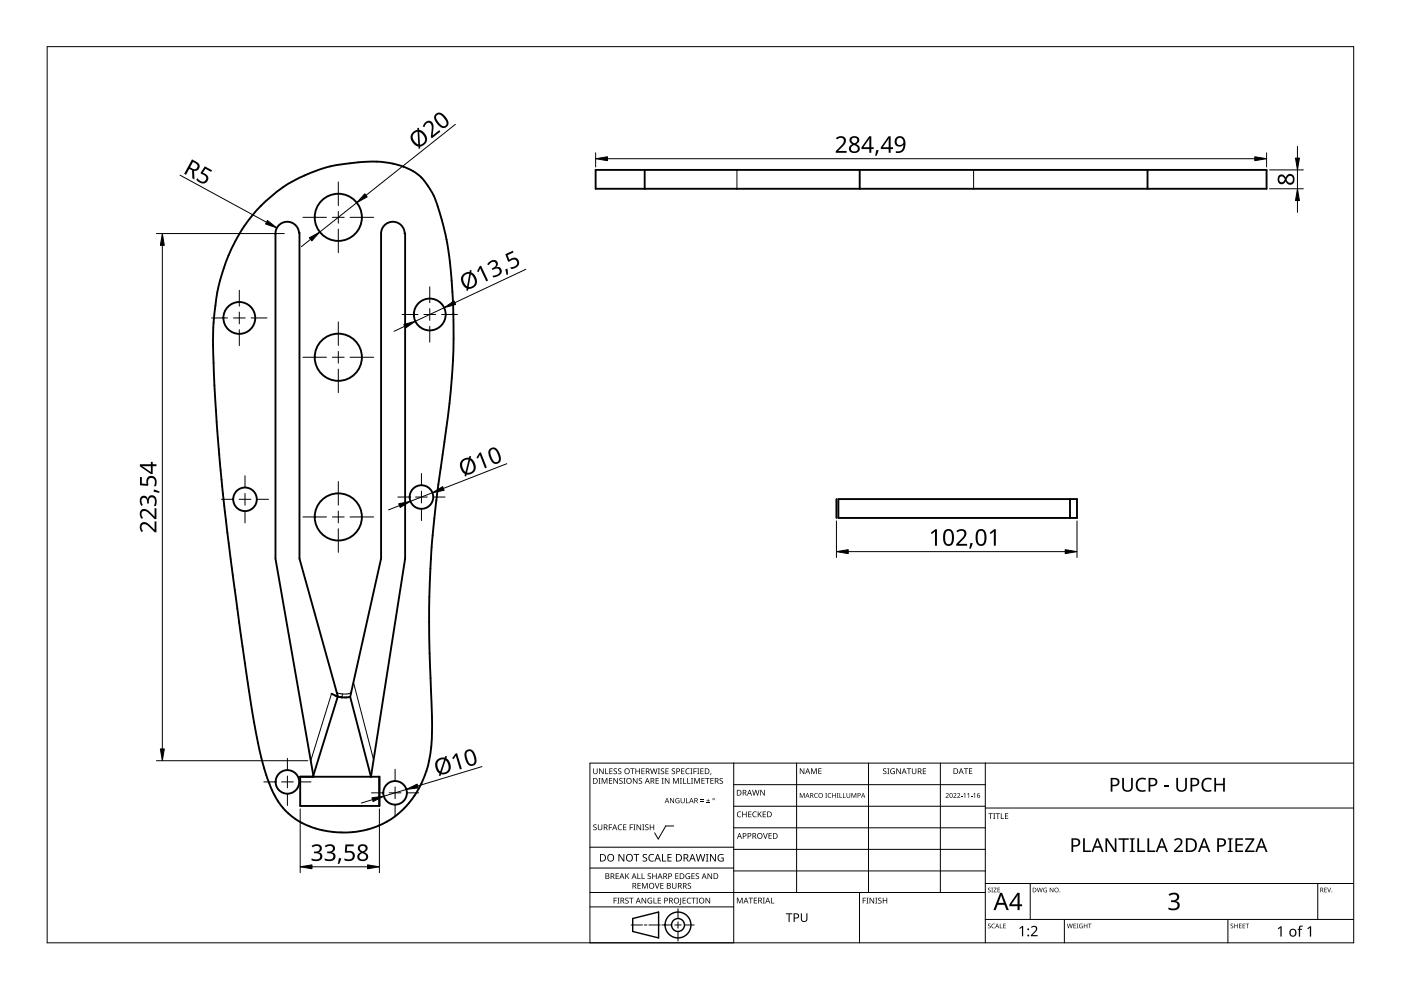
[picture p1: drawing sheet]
<svg xmlns="http://www.w3.org/2000/svg" width="297mm" height="210mm" viewBox="0 0 297 210" stroke-linecap="round" stroke-linejoin="round" font-family="sans-serif">
<g fill="none" stroke="#000" stroke-width=".4">
<path d="M126.3 36h142.2v4h-142.2zM136.7 36v4M182.3 36v4M243.3 36v4M81.3 48a2.58 2.58 0 0 1 2.9-.8 2.58 2.58 0 0 1 1.7 2.3v68.9l-7.3 46.3-4.4-17 6.6-29.3v-68.9l.1-.6zM94.7 50.8l.7 4.8 .6 7.3 .1 11.7-.8 11-2.6 19.3-1.2 11.6-.4 8.6-.1 6 .1 7.4 .4 11.1a38.2 38.2 0 0 1-1.2 14.3 18 18 0 0 1-21.1 12.3 14.9 14.9 0 0 1-12.5-11.1l-1.5-5.5-1.6-7.8-2.5-17.1-2.1-15.7-2.4-20.8-.7-8.8-.6-11.8a55.4 55.4 0 0 1 2.1-20.7 31.6 31.6 0 0 1 29.2-22.5 16.9 16.9 0 0 1 12.4 2.9 17.2 17.2 0 0 1 4.5 8.8l1.2 4.7M177.3 105.8v4M177.8 105.8h50.5v4h-50.5zM226.9 105.8v4M70.3 147.1l1.3 .6M71.6 147.7l-5.2 16.7M71.6 147.7h.1"/>
<path d="M71.6 147.7l-8.1-29.3v-69a2.55 2.55 0 0 0-2.7-2.4 2.55 2.55 0 0 0-2.4 2.7v68.7l8 46M71.6 147.7l.9 .2M72.5 147.9h.1M74.2 147.7l-1.7 .2M63.6 164.7h16.8v6.2h-16.8zM66.4 164.4v.3M80.4 164.7v6.2"/>
<circle cx="71.7" cy="46.1" r="5"/>
<circle cx="50.7" cy="67.4" r="3.4"/>
<circle cx="71.7" cy="75.7" r="5"/>
<circle cx="91.1" cy="66.7" r="3.4"/>
<circle cx="51.9" cy="105.9" r="2.5"/>
<circle cx="71.7" cy="109.6" r="5"/>
<circle cx="89.4" cy="105.4" r="2.5"/>
<circle cx="60.9" cy="165.8" r="2.5"/>
<circle cx="83.8" cy="168.1" r="2.5"/>
</g>
<g fill="none" stroke="#000" stroke-width=".21">
<path d="M71.7 38.6v5M64.2 46.1h5M70.5 46.1h2.5M71.7 44.8v2.5M71.7 48.6v5M74.2 46.1h5M44.9 67.4h3.3M49.5 67.4h2.5M50.7 61.5v3.4M50.7 66.2v2.5M50.7 69.9v3.4M53.2 67.4h3.4"/>
<path d="M64.2 75.7h5M70.5 75.7h2.5M71.7 68.2v5M71.7 74.5v2.5M71.7 78.2v5M74.2 75.7h5M85.2 66.7h3.4M89.9 66.7h2.5M91.1 60.8v3.4M91.1 65.4v2.5M91.1 69.2v3.4M93.6 66.7h3.4"/>
<path d="M46.9 105.9h2.5M50.7 105.9h2.5M51.9 100.9v2.5M51.9 104.6v2.5M51.9 108.4v2.5M54.4 105.9h2.5M64.2 109.6h5M70.5 109.6h2.5M71.7 102.1v5M71.7 108.4v2.5M71.7 112.1v5M74.2 109.6h5"/>
<path d="M84.4 105.4h2.5M88.1 105.4h2.5M89.4 100.4v2.5M89.4 104.1v2.5M89.4 107.9v2.5M91.9 105.4h2.5M55.9 165.8h2.5M59.7 165.8h2.5M60.9 160.8v2.5M60.9 164.5v2.5M60.9 168.3v2.5M63.4 165.8h2.5"/>
<path d="M78.8 168.1h2.5M82.5 168.1h2.5M83.8 163.1v2.5M83.8 166.8v2.5M83.8 170.6v2.5M86.3 168.1h2.5"/>
</g>
<path d="M156.2 36v4M206.4 36v4M70.3 147.1l-4.4 14.2M71.4 146.9l1.2 .2M72.6 147.1l-.1 .8M74.4 146.9l-.7 .2h-1.1M74.9 144.7l4.3 16.4" fill="none" stroke="#000" stroke-width=".21"/>
<path d="M10 9.9h277v190h-277z" fill="none" stroke="#000" stroke-width=".21"/>
<g fill="none" stroke="#000" stroke-width=".21">
<path d="M125.1 179.6h30.5M142.8 175.1h-1.6l-1.6 2.8-.8-1.3M155.6 161.8v38.1h-30.5v-38.1h161.9M155.6 166.4h53.3M155.6 170.9h53.3M155.6 175.5h53.3M168.9 161.8v27.4M184.1 161.8v27.4M199.4 161.8v27.4M208.9 161.8v38.1M208.9 171.3h78.1M125.1 192.3h30.5"/>
<path d="M125.1 189.2h83.8M125.1 184h30.5M133.8 196.1h2.4M136.6 196.1h.6M137.6 196.1h2.4M140.3 196.1h2.1M143.1 196.1h1.3M143.7 192.7v2M143.7 195.4v1.4M143.7 197.5v2M145.1 196.1h2.1M155.6 180.1h53.3"/>
<path d="M155.6 184.7h53.3M182.2 189.2v10.7M208.9 194.9h78.1M208.9 187.3h78.1M218.4 187.3v7.6M225.7 194.9v5M260.3 194.9v5M279.4 187.3v7.6"/>
</g>
<g fill="#000">
<path d="M125.8 174.9l.5-.1h.2l-.1 .2a.25 .25 0 0 0-.3-.1 .25 .25 0 0 0 0 .4 .4 .4 0 0 1 .4 .3 .4 .4 0 0 1-.2 .5 .4 .4 0 0 1-.5-.3v.1a.27 .27 0 0 0 .5 0 .27 .27 0 0 0-.1-.4l-.4-.2zM125.8 162.9h.1v.8a.32 .32 0 0 0 .3 .3 .32 .32 0 0 0 .3-.3v-.8h.2v.8a.47 .47 0 0 1-.5 .4 .47 .47 0 0 1-.4-.4zM126.9 165h.4l-.1 .1v1l.1 .1h-.4l.1-.1v-1zM126.8 174.8h.1v.8a.32 .32 0 0 0 .3 .3 .32 .32 0 0 0 .3-.3v-.8h.2v.8a.47 .47 0 0 1-.5 .4 .47 .47 0 0 1-.4-.4zM127 162.9h.2l.6 1v-1h.2v1.2h-.2l-.7-1 .1 1h-.2zM127.6 165h.2l.4 1 .4-1h.2v1.2h-.2v-1.1l-.4 1.1h-.1l-.4-1.1v1.1h-.1zM128.3 162.9h.2v1.1h.5v.1h-.7zM129.1 174.8h.7v.1h-.6v.5h.5v.1h-.5v.5h-.1zM129.1 165h.7v.1h-.5v.4h.5v.1h-.5v.4h.5v.2h-.7zM129.2 162.9h.7v.1h-.5v.4h.4v.2h-.4v.4h.5v.1h-.7zM130.1 163l.5-.1 .2 .1v.1a.25 .25 0 0 0-.4-.1 .25 .25 0 0 0 0 .4 .4 .4 0 0 1 .4 .3 .4 .4 0 0 1-.2 .5 .4 .4 0 0 1-.5-.3v.1a.27 .27 0 0 0 .5 0 .27 .27 0 0 0-.1-.4l-.4-.2zM130.1 165h.1l.7 1v-1h.1v1.2h-.2l-.6-1v1h-.1z"/>
<path d="M131.1 175l.5-.2 .3 .1-.1 .1a.49 .49 0 0 0-.7 .4 .49 .49 0 0 0 .8 .4 .57 .57 0 0 1-.8 0 .57 .57 0 0 1 0-.8zM131.1 163l.4-.1 .2 .1v.1a.25 .25 0 0 0-.4-.1 .25 .25 0 0 0 0 .4 .4 .4 0 0 1 .5 .3 .4 .4 0 0 1-.3 .5 .4 .4 0 0 1-.5-.3l.1 .1a.27 .27 0 0 0 .4 0 .27 .27 0 0 0-.1-.4l-.3-.2zM131.3 165.1l.5-.2 .2 .1v.1a.25 .25 0 0 0-.4-.1 .25 .25 0 0 0 0 .4 .4 .4 0 0 1 .4 .3 .4 .4 0 0 1-.2 .5 .4 .4 0 0 1-.5-.2h.1a.27 .27 0 0 0 .4 .1 .27 .27 0 0 0-.1-.4l-.4-.3zM132.2 165h.4l-.1 .1v1l.1 .1h-.4l.1-.1v-1zM132.1 174.8h.7v.1h-.5v.4h.5v.1h-.5v.5h.5v.1h-.7zM133.5 174.8h.7v.1h-.5v.5h.5v.1h-.5v.5h-.2zM133.6 162.9h.9v.1h-.3v1.1h-.2v-1.1h-.4zM134.3 174.8h.4l-.1 .1v1l.1 .1h-.4l.1-.1v-1zM134.2 165h.2l.6 1v-1h.2v1.2h-.2l-.7-1v1h-.1zM134.7 162.9h.2v.5h.6v-.5h.2v1.2h-.2v-.5h-.6v.5h-.2zM135 174.8h.1l.7 1v-1h.1v1.2h-.2l-.6-1v1h-.1zM135.5 165.1l.4-.2 .2 .1v.1a.25 .25 0 0 0-.4-.1 .25 .25 0 0 0 0 .4 .4 .4 0 0 1 .5 .3 .4 .4 0 0 1-.3 .5 .4 .4 0 0 1-.5-.2h.1a.27 .27 0 0 0 .4 .1 .27 .27 0 0 0-.1-.4l-.3-.3z"/>
<path d="M136.2 174.8h.4l-.1 .1v1l.1 .1h-.4l.1-.1v-1zM136 162.9h.7v.1h-.6v.4h.5v.2h-.5v.4h.6v.1h-.7zM136.8 174.9l.4-.1h.3l-.1 .2a.25 .25 0 0 0-.3-.1 .25 .25 0 0 0 0 .4 .4 .4 0 0 1 .4 .3 .4 .4 0 0 1-.3 .5 .4 .4 0 0 1-.4-.3v.1a.27 .27 0 0 0 .5 0 .27 .27 0 0 0-.1-.4l-.4-.2zM137.8 174.8h.1v.5h.6v-.5h.2v1.2h-.2v-.6h-.6v.6h-.1zM137.8 162.9h.2l.3 1 .2-1h.2l.3 1 .2-1h.2l-.3 1.2h-.2l-.3-1-.3 1h-.1zM139 165h.7v.1h-.5v.4h.4v.1h-.4v.4h.5v.2h-.7zM139.5 162.9h.4l-.1 .1v1l.1 .1h-.4l.1-.1v-1zM140.3 165h.4l-.1 .1v1l.1 .1h-.4l.1-.1v-1zM140.1 163l.5-.1 .2 .1v.1a.25 .25 0 0 0-.4-.1 .25 .25 0 0 0 0 .4 .4 .4 0 0 1 .4 .3 .4 .4 0 0 1-.2 .5 .4 .4 0 0 1-.5-.3l.1 .1a.27 .27 0 0 0 .4 0 .27 .27 0 0 0-.1-.4l-.4-.2zM141.1 162.9h.7v.1h-.6v.4h.5v.2h-.5v.4h.6v.1h-.7zM141 165h.1l.7 1v-1h.1v1.2h-.2l-.6-1v1h-.1zM142.1 169.2h.1l.6 .9v-.9h.1v1.1h-.1l-.6-.9v.9h-.1z"/>
<path d="M142.5 163l.4-.1 .2 .1v.1a.25 .25 0 0 0-.4-.1 .25 .25 0 0 0 0 .4 .4 .4 0 0 1 .4 .3 .4 .4 0 0 1-.2 .5 .4 .4 0 0 1-.5-.3l.1 .1a.27 .27 0 0 0 .4 0 .27 .27 0 0 0-.1-.4l-.4-.2zM142.7 165h.2l.4 1 .4-1h.2v1.2h-.1v-1.1l-.4 1.1h-.2l-.4-1.1v1.1h-.1zM143.3 169.3l.5-.1 .3 .1-.1 .1a.45 .45 0 0 0-.7 .3 .45 .45 0 0 0 .6 .5v-.4h-.2v-.1h.4v.6a.6 .6 0 0 1-.8-.2 .6 .6 0 0 1 0-.8zM144.1 165h.5l-.2 .1v1l.2 .1h-.5l.2-.1v-1zM144.8 165h.2v1h.5v.2h-.7zM144.4 162.9h.7v.1h-.5v.4h.5v.2h-.5v.4h.5v.1h-.7zM144.3 169.2h.2v.7a.28 .28 0 0 0 .2 .3 .28 .28 0 0 0 .3-.3v-.7h.2v.7a.42 .42 0 0 1-.5 .4 .42 .42 0 0 1-.4-.4zM145.4 169.2h.2v1h.5v.1h-.7zM145.7 165h.2v1h.5v.2h-.7zM145.5 163.1l.4-.2 .3 .1v.1a.49 .49 0 0 0-.7 .4 .49 .49 0 0 0 .7 .5 .57 .57 0 0 1-.8-.1 .57 .57 0 0 1 0-.8zM146.4 162.9h.4l-.1 .1v1l.1 .1h-.4l.1-.1v-1zM146.5 165h.4l-.1 .1v1l.1 .1h-.4l.1-.1v-1z"/>
<path d="M147 162.9h.7v.1h-.5v.5h.5v.1h-.5v.5h-.2zM147.2 165h.2l.4 1 .4-1h.2v1.2h-.2l.1-1.1-.5 1.1h-.1l-.4-1.1v1.1h-.1zM147.8 162.9h.5l-.2 .1v1l.2 .1h-.5l.2-.1v-1zM148.5 169.9h.7v.1h-.7zM148.5 169.5h.7v.2h-.7zM148.5 162.9h.7v.1h-.6v.4h.5v.2h-.5v.4h.6v.1h-.7zM148.7 165h.7v.1h-.5v.4h.5v.1h-.5v.4h.5v.2h-.7zM149.8 170.2h.7v.1h-.7zM149.5 165h.9v.1h-.3v1.1h-.2v-1.1h-.4zM150.1 169.4l.1 .3h.3l-.3 .1v.3l-.1-.3h-.3l.3-.1zM150.7 163.9h.1l-.2 .4zM150.6 165h.7v.1h-.5v.4h.5v.1h-.5v.4h.5v.2h-.7z"/>
<path d="M152.6 165.1l.4-.2 .3 .1-.1 .1a.25 .25 0 0 0-.4-.1 .25 .25 0 0 0 0 .4 .4 .4 0 0 1 .5 .3 .4 .4 0 0 1-.3 .5 .4 .4 0 0 1-.5-.2h.1a.27 .27 0 0 0 .5 .1 .27 .27 0 0 0-.1-.4l-.4-.3zM156.4 172.2l.4-.2 .4 .1-.1 .1a.49 .49 0 0 0-.7 .5 .49 .49 0 0 0 .7 .4 .57 .57 0 0 1-.8 0 .57 .57 0 0 1 0-.8zM157.4 172.1h.1v.5h.7v-.5h.1v1.2h-.1v-.6h-.7v.6h-.1zM158.6 172.1h.7v.1h-.5v.4h.5v.1h-.5v.4h.5v.2h-.7zM159.7 172.2l.4-.2 .3 .1v.1a.49 .49 0 0 0-.7 .5 .49 .49 0 0 0 .7 .4 .57 .57 0 0 1-.8 0 .57 .57 0 0 1 0-.8zM159.5 167.5h.1l.3 1 .3-1h.1l.3 1 .3-1h.1l-.3 1.2h-.2l-.3-1.1-.3 1.1h-.1zM160.7 172.1h.1v.6l.5-.6h.2l-.5 .5 .5 .7h-.1l-.5-.6-.1 .6h-.1zM161.8 176.6h.1l.4 1.1 .3-1.1h.2l-.5 1.2h-.1zM161.2 167.5h.2l.6 1v-1h.2v1.2h-.2l-.7-1v1h-.1zM161.7 172.1h.7v.1h-.5v.4h.5v.1h-.5v.4h.5v.2h-.7zM162.9 176.6h.7v.2h-.5v.3h.5v.2h-.5v.4h.5v.1h-.7zM169.6 168.1h.2l.3 .9 .3-.9h.2v1.1h-.1v-.9l-.5 .9-.3-.9v.9h-.1z"/>
<path d="M169.6 162.9h.2l.6 1v-1h.1v1.2h-.1l-.7-1v1h-.1zM172 162.9h.2l.4 1 .3-1h.3v1.2h-.2v-1l-.4 1h-.1l-.4-1.1v1.1h-.1zM172.7 168.3l.4-.2 .3 .1-.1 .1a.41 .41 0 0 0-.6 .4 .41 .41 0 0 0 .7 .3 .48 .48 0 0 1-.7 0 .48 .48 0 0 1 0-.7zM173.5 162.9h.7v.1h-.5v.4h.4v.1h-.4v.5h.5v.1h-.7zM175 168.1h.3l-.1 .1 .1 1h-.3l.1-.1zM175.6 168.3l.4-.2 .3 .1-.1 .1a.41 .41 0 0 0-.6 .4 .41 .41 0 0 0 .6 .3 .48 .48 0 0 1-.7 0 .48 .48 0 0 1 .1-.7zM176.4 168.1h.2v.5h.5v-.5h.1v1.1h-.1v-.5h-.5v.5h-.2zM177.4 168.1h.4l-.1 .1 .1 1h-.4l.1-.1zM178 168.1h.1v1h.5v.1h-.6zM178.7 168.1h.2v1h.4v.1h-.6zM179.5 168.1h.1v.7a.26 .26 0 0 0 .3 .3 .26 .26 0 0 0 .2-.3v-.7h.2v.7a.39 .39 0 0 1-.4 .4 .39 .39 0 0 1-.4-.4zM180.5 168.1h.2l.3 .9 .4-.9h.2v1.1h-.2v-.9l-.4 .9-.4-.9 .1 .9h-.2z"/>
<path d="M187.3 163l.4-.1 .2 .1v.1a.25 .25 0 0 0-.4-.1 .25 .25 0 0 0 0 .4 .4 .4 0 0 1 .5 .3 .4 .4 0 0 1-.3 .5 .4 .4 0 0 1-.5-.3l.1 .1a.27 .27 0 0 0 .4 0 .27 .27 0 0 0-.1-.4l-.3-.2zM188.1 162.9h.5l-.2 .1v1l.2 .1h-.5l.2-.1v-1zM188.9 163.1l.5-.2 .3 .1v.1a.5 .5 0 0 0-.8 .4 .5 .5 0 0 0 .7 .5v-.4h-.3v-.1h.4v.6a.66 .66 0 0 1-.8-.1 .66 .66 0 0 1 0-.9zM190 162.9h.2l.7 1-.1-1h.2v1.2h-.2l-.6-1v1h-.2zM192.3 162.9h.9v.1h-.4v1.1h-.2v-1.1h-.3zM193.3 162.9h.2v.8a.32 .32 0 0 0 .3 .3 .32 .32 0 0 0 .3-.3v-.8h.2v.8a.47 .47 0 0 1-.5 .4 .47 .47 0 0 1-.5-.4zM195.7 162.9h.6v.1h-.5v.4h.5v.2h-.5v.4h.5v.1h-.6zM200.5 168.3a.37 .37 0 0 1 .6 0 .37 .37 0 0 1-.2 .5l-.3 .3h.6v.1h-.7l.3-.4a.27 .27 0 0 0 .2-.4 .27 .27 0 0 0-.4-.1zM202.1 168.3a.37 .37 0 0 1 .6 0 .37 .37 0 0 1-.2 .5l-.2 .3h.5v.1h-.7l.3-.4a.27 .27 0 0 0 .3-.4 .27 .27 0 0 0-.5-.1zM202.9 168.3a.37 .37 0 0 1 .6 0 .37 .37 0 0 1-.2 .5l-.2 .3h.5v.1h-.7l.3-.4a.27 .27 0 0 0 .3-.4 .27 .27 0 0 0-.5-.1zM203.7 168.7h.4v.1h-.4zM204.3 168.4l.3-.3v1.1h-.1v-.9z"/>
<path d="M204.3 162.9h1v.1h-.4v1.1h-.2v-1.1h-.4zM205.1 168.4l.4-.3v1.1h-.2v-.9zM205.8 168.7h.4v.1h-.4zM205.4 162.9h.7v.1h-.5v.4h.5v.1h-.5v.5h.5v.1h-.7zM206.4 168.4l.3-.3v1.1h-.1v-.9zM209.6 172.4h.9v.2h-.4v1h-.1v-1h-.4zM210.6 172.4h.4l-.1 .1v1l.1 .1h-.4l.1-.1v-1zM211.1 172.4h.9v.2h-.4v1h-.1v-1h-.4zM212.2 172.4h.2v1.1h.5v.1h-.7zM213.1 172.4h.7v.2h-.6v.3h.5v.2h-.5v.4h.6v.1h-.7zM237.9 164.9h.4v1.9a.76 .76 0 0 0 .8 .8 .76 .76 0 0 0 .7-.8v-1.9h.4v1.9a1.12 1.12 0 0 1-1.2 1.1 1.12 1.12 0 0 1-1.1-1.1zM241.2 165.3a1.63 1.63 0 0 1 1.8-.2l-.1 .3a1.14 1.14 0 0 0-1.4 .1 1.14 1.14 0 0 0-.3 1.4 1.11 1.11 0 0 0 1.7 .6v.3a1.52 1.52 0 0 1-1.9-.5 1.52 1.52 0 0 1 .2-2z"/>
<path d="M246.8 166.6h1v.3h-1zM249.4 164.9h.4v1.9a.76 .76 0 0 0 .7 .8 .76 .76 0 0 0 .8-.8v-1.9h.3v1.9a1.12 1.12 0 0 1-1.1 1.1 1.12 1.12 0 0 1-1.1-1.1zM255.1 165.3a1.63 1.63 0 0 1 1.8-.2l-.1 .3a1.14 1.14 0 0 0-1.4 .1 1.14 1.14 0 0 0-.2 1.4 1.11 1.11 0 0 0 1.6 .6v.3a1.52 1.52 0 0 1-1.9-.5 1.52 1.52 0 0 1 .2-2zM257.5 164.9h.3v1.3h1.5v-1.3h.4v2.9h-.4v-1.3h-1.5v1.3h-.3zM130.1 190.3h.7v.2h-.5v.4h.4v.1h-.4v.6h-.2zM130.5 185.2h.7v.1h-.5v.4h.5v.1h-.5v.4h.5v.2h-.7zM130.9 190.3h.4l-.1 .2v.9l.1 .2h-.4l.1-.2v-.9zM131.1 181.1h.3l.8 1.3v-1.3h.2v1.6h-.3l-.8-1.4v1.4h-.2zM132.6 190.5l.4-.2 .3 .1-.1 .1a.25 .25 0 0 0-.4-.1 .25 .25 0 0 0 0 .4 .4 .4 0 0 1 .5 .3 .4 .4 0 0 1-.3 .5 .4 .4 0 0 1-.5-.2h.1a.27 .27 0 0 0 .5 .1 .27 .27 0 0 0-.1-.5l-.4-.2zM132.6 185.2h.1v.6l.6-.6h.1l-.5 .5 .5 .7h-.1l-.5-.6-.1 .6h-.1zM133.4 190.3h.9v.2h-.4v1.1h-.1v-1.1h-.4zM134.3 181.1h1.2v.2h-.5v1.4h-.2v-1.4h-.5z"/>
<path d="M135.1 185.2h.2v1h.5v.2h-.7zM135.2 187.2h.6v.1h-.5v.4h.5v.2h-.5v.4h.5v.1h-.6zM136 185.2h.2v1h.5v.2h-.7zM136.1 187.2h.2l.4 1 .4-1h.2v1.2h-.1v-1l-.4 1h-.2l-.4-1 .1 1h-.2zM136 190.3h.2l.7 1.1-.1-1.1h.2v1.3h-.2l-.6-1v1h-.2zM136.3 181.2l.3-.1h.6l-.2 .2a.33 .33 0 0 0-.5 .1 .33 .33 0 0 0 .4 .4 .49 .49 0 0 1 .3 .7 .49 .49 0 0 1-.8 .2l-.2-.1v-.2l.3 .1a.35 .35 0 0 0 .5-.2 .35 .35 0 0 0-.4-.4l-.3-.3zM137.4 190.5l.6-.2 .3 .1-.1 .1a.5 .5 0 0 0-.8 .4 .5 .5 0 0 0 .7 .5v-.3h-.3v-.2h.5v.6a.66 .66 0 0 1-.9-.1 .66 .66 0 0 1 0-.9zM137.4 185.3l.4-.2 .2 .1v.1a.25 .25 0 0 0-.4-.1 .25 .25 0 0 0 0 .4 .4 .4 0 0 1 .4 .3 .4 .4 0 0 1-.2 .5 .4 .4 0 0 1-.5-.2h.1a.27 .27 0 0 0 .4 .1 .27 .27 0 0 0-.1-.4l-.4-.3zM137.7 181.3l.5-.2h.5l-.1 .2a.63 .63 0 0 0-.9 .6 .63 .63 0 0 0 .9 .5v.2a.83 .83 0 0 1-1-.3 .83 .83 0 0 1 .1-1zM138.6 190.3h.1v1.1h.5v.2h-.6zM138.8 187.2h.2l.3 1.1 .4-1.1h.1l-.4 1.2h-.2zM138.3 185.2h.2v.5h.6v-.5h.1v1.2h-.1v-.6h-.6v.6h-.2z"/>
<path d="M139.5 190.3h.6v.2h-.5v.4h.5v.1h-.5v.4h.5v.2h-.6zM140.4 181.1h.2v1.4h.6v.2h-.8zM140 187.2h.7v.1h-.5v.4h.4v.2h-.4v.4h.5v.1h-.7zM141.5 181.1h.9v.2h-.7v.4h.7v.2h-.7v.6h.7v.2h-.9zM142.5 187.2h.1v.8a.32 .32 0 0 0 .4 .3 .32 .32 0 0 0 .3-.3v-.8h.1v.8a.47 .47 0 0 1-.5 .4 .47 .47 0 0 1-.4-.4zM143.2 185.2h.7v.1h-.6v.4h.5v.1h-.5v.4h.6v.2h-.7zM144.2 190.3h.2v1.3l-.1 .2-.3 .1v-.2l.2-.1zM144.7 190.3h.7v.2h-.5v.4h.5v.1h-.5v.4h.5v.2h-.7zM145.5 185.3l.4-.2 .4 .1-.1 .1a.5 .5 0 0 0-.7 .4 .5 .5 0 0 0 .7 .5v-.3h-.3v-.2h.4v.6a.66 .66 0 0 1-.9-.1 .66 .66 0 0 1 .1-.9zM145.8 190.5l.4-.2 .3 .1v.1a.49 .49 0 0 0-.7 .5 .49 .49 0 0 0 .7 .4 .57 .57 0 0 1-.8 0 .57 .57 0 0 1 0-.8zM145.9 187.3l.4-.1 .2 .1v.1a.25 .25 0 0 0-.4-.1 .25 .25 0 0 0 0 .4 .4 .4 0 0 1 .4 .3 .4 .4 0 0 1-.2 .5 .4 .4 0 0 1-.5-.3l.1 .1a.27 .27 0 0 0 .4 0 .27 .27 0 0 0-.1-.4l-.4-.2zM146.6 190.3h.9v.2h-.4v1.1h-.1v-1.1h-.4z"/>
<path d="M146.6 185.2h.7v.1h-.5v.4h.5v.1h-.5v.4h.5v.2h-.7zM147.6 190.3h.4l-.1 .2v.9l.1 .2h-.4l.1-.2v-.9zM147.5 185.3l.5-.2 .2 .1v.1a.25 .25 0 0 0-.4-.1 .25 .25 0 0 0 0 .4 .4 .4 0 0 1 .4 .3 .4 .4 0 0 1-.2 .5 .4 .4 0 0 1-.5-.2h.1a.27 .27 0 0 0 .4 .1 .27 .27 0 0 0-.1-.4l-.4-.3zM147.5 181.1h.2l.4 1.3 .3-1.3h.2l.4 1.3 .3-1.3h.2l-.4 1.6h-.2l-.4-1.4-.3 1.4h-.2zM149.7 181.1h.5l-.2 .1v1.3l.2 .2h-.5l.1-.2v-1.3zM149.6 190.3h.2l.6 1.1v-1.1h.2v1.3h-.2l-.7-1v1h-.1zM150 185.2h.2l.6 1v-1h.2v1.2h-.2l-.7-1 .1 1h-.2zM150.5 181.1h.3l.8 1.3v-1.3h.2v1.6h-.3l-.8-1.4v1.4h-.2zM152.3 181.3l.8-.2h.3l-.1 .2a.65 .65 0 0 0-1 .5 .65 .65 0 0 0 .9 .7v-.5h-.3v-.2h.5v.8a.86 .86 0 0 1-1.1-.2 .86 .86 0 0 1 0-1.1zM156.2 190.3h.3l.3 1 .4-1h.3v1.2h-.2v-1l-.4 1h-.1l-.4-1v1h-.2zM158.7 190.3h.9v.2h-.3v1h-.2v-1h-.4zM159.8 190.3h.7v.2h-.5v.3h.5v.2h-.5v.4h.5v.1h-.7z"/>
<path d="M161.7 190.3h.5l-.2 .2v.9l.2 .1h-.5l.2-.1v-.9zM163.5 190.3h.1v1.1h.6v.1h-.7zM166.6 193.6h1.4v.2h-.6v1.7h-.2v-1.7h-.6zM169.8 193.6h.2v1.2a.47 .47 0 0 0 .5 .5 .47 .47 0 0 0 .5-.5v-1.2h.2v1.2a.7 .7 0 0 1-.7 .7 .7 .7 0 0 1-.7-.7zM182.9 190.3h.7v.2h-.5v.4h.5v.1h-.5v.6h-.2zM183.7 190.3h.4l-.1 .2v.9l.1 .2h-.4l.1-.2v-.9zM184.4 190.3h.1l.7 1v-1h.1v1.3h-.1l-.7-1v1h-.1zM185.6 190.3h.4l-.1 .2v.9l.1 .2h-.4l.1-.2v-.9zM186.2 190.5l.5-.2 .2 .1v.1a.25 .25 0 0 0-.4-.1 .25 .25 0 0 0 0 .4 .4 .4 0 0 1 .4 .3 .4 .4 0 0 1-.2 .5 .4 .4 0 0 1-.5-.2 .27 .27 0 0 0 .5 .1 .27 .27 0 0 0-.1-.5l-.4-.2zM187.2 190.3h.1v.6h.6v-.6h.2v1.3h-.2v-.6h-.6v.6h-.1zM209.5 188.3l.3-.1 .2 .2a.24 .24 0 0 0-.3-.1 .24 .24 0 0 0-.1 .3 .24 .24 0 0 0 .3 .1 .31 .31 0 0 1 0 .5 .31 .31 0 0 1-.5-.2 .23 .23 0 0 0 .4 .2 .23 .23 0 0 0 0-.4l-.3-.2zM209.5 195.9l.3-.1 .2 .2a.24 .24 0 0 0-.3-.1 .24 .24 0 0 0-.1 .3 .24 .24 0 0 0 .3 .1 .31 .31 0 0 1 0 .5 .31 .31 0 0 1-.5-.1 .23 .23 0 0 0 .4 .1 .23 .23 0 0 0 0-.4l-.3-.2z"/>
<path d="M210.2 188.2h.3l-.1 .1 .1 .9h-.3l.1-.1zM210.3 196l.4-.2 .2 .1v.1a.39 .39 0 0 0-.6 .3 .39 .39 0 0 0 .6 .4 .46 .46 0 0 1-.7-.1 .46 .46 0 0 1 .1-.6zM210.7 188.2h.6l-.5 .9h.5v.1h-.7l.5-.9h-.4zM212 195.8h.1v.9l.4 .1h-.5zM211.5 188.2h.5l-.4 .1v.3h.4l-.4 .1v.4l.4 .1h-.5zM212.7 195.8h.5l-.4 .1v.3h.4l-.4 .2v.3l.4 .1h-.5zM216.1 196.8l.6-.5h.2v2.2h-.2v-1.9l-.4 .4zM218.6 196.5a.76 .76 0 0 1 1.2 0 .76 .76 0 0 1-.3 1.2l-.6 .6h1.1v.2h-1.4v-.2l.7-.8a.52 .52 0 0 0 .3-.8 .52 .52 0 0 0-.9 0zM219.8 188.2h.2l.2 .8 .2-.8h.1l.2 .8 .2-.8h.2l-.3 1h-.1l-.2-.8-.3 .8h-.1zM221.3 188.3h.7h-.1a.4 .4 0 0 0-.6 .4 .4 .4 0 0 0 .6 .4v-.3l-.3-.1h.4v.5a.53 .53 0 0 1-.7-.2 .53 .53 0 0 1 0-.7zM222.6 188.2h.1l.5 .8v-.8h.1v1h-.1l-.5-.8v.8h-.1zM226.2 195.8h.1l.2 .9 .3-.9h.1l.2 .9 .2-.9h.1l-.2 1h-.1l-.3-.8-.2 .8h-.1z"/>
<path d="M227.6 195.8h.5l-.4 .1v.3h.4l-.4 .2v.3l.4 .1h-.5zM228.3 195.8h.3l-.1 .1 .1 .9h-.3l.1-.1zM228.9 196l.7-.1-.2 .1a.4 .4 0 0 0-.5 .3 .4 .4 0 0 0 .5 .4v-.3l-.2-.1h.4v.5a.53 .53 0 0 1-.7-.1 .53 .53 0 0 1 0-.7zM229.6 177.7h.4v2.6h1.3v.3h-1.7zM229.8 195.8h.1v.4h.5v-.4h.1v1h-.1v-.4h-.5v.4h-.1zM230.7 195.8h.7l-.3 .1v.9h-.1v-.9zM234.4 177.7h.4l1.6 2.4v-2.4h.3v2.9h-.4l-1.6-2.4v2.4h-.3zM237.1 177.7h2.2v.4h-.9v2.5h-.4v-2.5h-.9zM239.5 177.7h1.1v.2l-.4 .1v2.4h.4v.2h-1.1v-.2h.4v-2.4l-.4-.1zM241.1 177.7h.4v2.6h1.3v.3h-1.7zM243.3 177.7h.3v2.6h1.3v.3h-1.6zM247.8 189.6a1.3 1.3 0 0 1 1.2-.4 1.3 1.3 0 0 1 1 1 .88 .88 0 0 1-.7 .9 .97 .97 0 0 1 .9 1 .97 .97 0 0 1-1.1 .9l-1.4-.2v-.4a1.29 1.29 0 0 0 1.9-.3 .74 .74 0 0 0-1-.8h-.3v-.4a.85 .85 0 0 0 .9-.1 .85 .85 0 0 0 .3-.8 1.07 1.07 0 0 0-1.5-.1z"/>
<path d="M248.9 178a.97 .97 0 0 1 1.1-.3 .97 .97 0 0 1 .7 1l-.3 .5-1.1 1.1h1.5v.3h-1.9v-.2l1.1-1.2a.67 .67 0 0 0 .2-1.1 .67 .67 0 0 0-1.1 .2zM260.3 177.7h1.1v.2l-.4 .1v2.4h.4v.2h-1.1v-.2h.4v-2.4l-.4-.1zM260.9 195.9l.4-.1 .1 .2a.24 .24 0 0 0-.3-.1 .24 .24 0 0 0-.1 .3 .24 .24 0 0 0 .4 .1 .31 .31 0 0 1-.1 .5 .31 .31 0 0 1-.4-.1 .23 .23 0 0 0 .3 .1 .23 .23 0 0 0 .1-.4l-.4-.2zM261.7 195.8h.1v.4h.5v-.4h.1v1h-.1v-.4h-.5v.4h-.1zM262.7 195.8h.5l-.4 .1v.3h.4l-.4 .2v.3l.4 .1h-.5zM261.9 177.7h1.7v.4h-1.3v.9h1.2v.3h-1.2v1h1.3v.3h-1.7zM263.5 195.8h.5l-.4 .1v.3h.4l-.4 .2v.3l.4 .1h-.5zM264.1 195.8h.7l-.3 .1v.9h-.1v-.9zM264 177.7h1.9v.3l-1.5 2.3h1.6v.3h-2v-.2l1.5-2.3h-1.5zM270.9 196.9l.6-.5h.2v2.2h-.2v-1.9l-.4 .3zM275.5 196.4l.7-.1v.2h-.4l-.1 .2-.1 .2h.5v.2h-.5v1.5h-.2v-1.5h-.3l.3-.2zM277.2 196.9l.6-.5h.2v2.2h-.3v-1.9l-.4 .3z"/>
<path d="M280.8 188.2h.5l-.4 .1v.3h.4l-.4 .1v.4l.4 .1h-.5zM281.4 188.2h.1l.3 .8 .3-.8h.1l-.3 1h-.2z"/>
<path d="M125.7 165h.4a.61 .61 0 0 1 .6 .6 .61 .61 0 0 1-.6 .6h-.4zM125.9 165.1v.9h.2a.48 .48 0 0 0 .5-.4 .48 .48 0 0 0-.5-.5z"/>
<path d="M128 174.8h.3a.35 .35 0 0 1 .5 .2 .35 .35 0 0 1-.3 .5l.4 .5h-.2l-.3-.5h-.2v.5h-.2zM128.2 174.9v.5h.1a.23 .23 0 0 0 .3-.2 .23 .23 0 0 0-.3-.3z"/>
<path d="M130.3 174.8h.1l.5 1.2h-.2l-.1-.4h-.5l-.2 .4h-.1zM130.3 175l-.2 .5h.4z"/>
<path d="M132.3 163.5a.61 .61 0 0 1 1.2 0 .61 .61 0 0 1-1.2 0zM132.6 163.5a.45 .45 0 0 0 .8 0 .45 .45 0 0 0-.8 0z"/>
<path d="M132.7 165.6a.61 .61 0 0 1 1.2 0 .61 .61 0 0 1-1.2 0zM133 165.6a.45 .45 0 0 0 .9 0 .45 .45 0 0 0-.9 0z"/>
<path d="M136.9 162.9h.4a.35 .35 0 0 1 .4 .3 .35 .35 0 0 1-.2 .4l.3 .5h-.2l-.3-.5h-.2v.5h-.2zM137.1 163v.5h.2a.23 .23 0 0 0 .3-.2 .23 .23 0 0 0-.3-.3z"/>
<path d="M137.2 165h.1l.5 1.2h-.2l-.1-.4h-.5l-.2 .4h-.1zM137.2 165.1l-.2 .6h.4z"/>
<path d="M137.9 165h.4a.35 .35 0 0 1 .4 .2 .35 .35 0 0 1-.2 .4l.3 .6h-.2l-.3-.5h-.2v.5h-.2zM138.1 165.1v.4h.2a.23 .23 0 0 0 .3-.2 .23 .23 0 0 0-.3-.2z"/>
<path d="M141.4 169.2h.1l.4 1.1h-.1l-.2-.3h-.4l-.1 .3h-.2zM141.4 169.3l-.2 .5h.4z"/>
<path d="M143.4 162.9h.3a.41 .41 0 0 1 .5 .5 .41 .41 0 0 1-.6 .3v.4h-.2zM143.6 163v.5a.29 .29 0 0 0 .4-.2 .29 .29 0 0 0-.4-.3z"/>
<path d="M146.5 169.2h.2l.4 1.1h-.2l-.1-.3h-.4l-.2 .3h-.1zM146.6 169.3l-.2 .5h.4z"/>
<path d="M147.2 169.2h.3a.31 .31 0 0 1 .4 .2 .31 .31 0 0 1-.2 .4l.3 .5h-.2l-.2-.5h-.2v.5h-.2zM147.4 169.3v.4h.1a.21 .21 0 0 0 .3-.2 .21 .21 0 0 0-.3-.2z"/>
<path d="M149.4 162.9h.4a.61 .61 0 0 1 .6 .6 .61 .61 0 0 1-.6 .6h-.4zM149.6 163v1h.2a.48 .48 0 0 0 .4-.5 .48 .48 0 0 0-.4-.5z"/>
<path d="M151.1 169.4a.24 .24 0 0 1 .4 0 .24 .24 0 0 1-.4 0zM151.2 169.4a.14 .14 0 0 0 .2 0 .14 .14 0 0 0-.2 0z"/>
<path d="M151.6 165h.3a.35 .35 0 0 1 .4 .2 .35 .35 0 0 1-.2 .4l.3 .6h-.2l-.2-.5h-.3v.5h-.1zM151.7 165.1v.4h.2a.23 .23 0 0 0 .3-.2 .23 .23 0 0 0-.3-.2z"/>
<path d="M156.7 176.6h.1l.5 1.2h-.1l-.2-.3h-.5l-.1 .3h-.2zM156.8 176.8l-.2 .5h.4z"/>
<path d="M156.2 167.5h.4a.61 .61 0 0 1 .6 .6 .61 .61 0 0 1-.6 .6h-.4zM156.4 167.6v1h.1a.48 .48 0 0 0 .5-.5 .48 .48 0 0 0-.4-.5z"/>
<path d="M157.5 167.5h.3a.35 .35 0 0 1 .4 .2 .35 .35 0 0 1-.2 .4l.3 .6h-.1l-.3-.5h-.3v.5h-.1zM157.6 167.6v.5h.2a.23 .23 0 0 0 .3-.3 .23 .23 0 0 0-.3-.2z"/>
<path d="M157.5 176.6h.3a.41 .41 0 0 1 .5 .5 .41 .41 0 0 1-.7 .3v.4h-.1zM157.6 176.8v.4a.29 .29 0 0 0 .5-.2 .29 .29 0 0 0-.5-.2z"/>
<path d="M158.5 176.6h.3a.41 .41 0 0 1 .5 .5 .41 .41 0 0 1-.6 .3v.4h-.2zM158.7 176.8v.4a.29 .29 0 0 0 .4-.2 .29 .29 0 0 0-.4-.2z"/>
<path d="M158.8 167.5h.2l.5 1.2h-.2l-.2-.4h-.4l-.2 .4h-.1zM158.9 167.6l-.2 .6h.4z"/>
<path d="M159.5 176.6h.4a.35 .35 0 0 1 .4 .3 .35 .35 0 0 1-.2 .4l.3 .5h-.2l-.3-.5h-.2v.5h-.2zM159.7 176.8v.4h.2a.23 .23 0 0 0 .3-.2 .23 .23 0 0 0-.3-.2z"/>
<path d="M160.4 177.2a.65 .65 0 0 1 1.3 0 .65 .65 0 0 1-1.3 0zM160.7 177.2a.45 .45 0 0 0 .9 0 .45 .45 0 0 0-.9 0z"/>
<path d="M162.7 172.1h.3a.61 .61 0 0 1 .6 .6 .61 .61 0 0 1-.6 .6h-.3zM162.8 172.2v.9h.2a.48 .48 0 0 0 .5-.4 .48 .48 0 0 0-.5-.5z"/>
<path d="M163.9 176.6h.4a.61 .61 0 0 1 .6 .7 .61 .61 0 0 1-.7 .5h-.3zM164 176.8v.9h.2a.48 .48 0 0 0 .5-.4 .48 .48 0 0 0-.5-.5z"/>
<path d="M171.1 168.1l.5 1.1-.2-.3h-.4l-.3 .3zM171.2 168.3l-.2 .4h.3z"/>
<path d="M171.2 162.9h.1l.5 1.2h-.2l-.1-.4h-.5l-.1 .4h-.2zM171.2 163.1l-.1 .5h.3z"/>
<path d="M171.8 168.1h.3a.29 .29 0 0 1 .3 .2 .29 .29 0 0 1-.2 .4l.3 .5h-.1l-.3-.5h-.2v.5h-.1zM171.9 168.3v.3h.2a.2 .2 0 0 0 .2-.2 .2 .2 0 0 0-.2-.1z"/>
<path d="M173.4 168.7a.55 .55 0 0 1 1.1 0 .55 .55 0 0 1-1.1 0zM173.7 168.7a.38 .38 0 0 0 .7 0 .38 .38 0 0 0-.7 0z"/>
<path d="M181.8 168.1h.3a.34 .34 0 0 1 .4 .5 .34 .34 0 0 1-.5 .2v.4h-.2zM182 168.3v.4a.25 .25 0 0 0 .3-.2 .25 .25 0 0 0-.3-.2z"/>
<path d="M183 168.1l.5 1.1-.3-.3h-.4l-.2 .3zM183 168.3l-.2 .4h.4z"/>
<path d="M191.6 162.9h.2l.4 1.2h-.1l-.2-.4h-.4l-.2 .4h-.1zM191.7 163.1l-.2 .5h.4z"/>
<path d="M194.6 162.9h.3a.35 .35 0 0 1 .5 .2 .35 .35 0 0 1-.3 .5l.4 .5h-.2l-.3-.5h-.3v.5h-.1zM194.7 163v.5h.2a.23 .23 0 0 0 .3-.2 .23 .23 0 0 0-.3-.3z"/>
<path d="M201.4 168.2l.4-.1 .1 .3 .1 .5-.2 .3-.3-.1-.2-.2zM201.5 168.3v.1a.37 .37 0 0 0-.1 .4 .37 .37 0 0 0 .4 .2 .4 .4 0 0 0 .1-.5 .4 .4 0 0 0-.4-.2z"/>
<path d="M202.2 162.9h.3a.61 .61 0 0 1 .6 .6 .61 .61 0 0 1-.6 .6h-.3zM202.3 163v1h.2a.48 .48 0 0 0 .5-.5 .48 .48 0 0 0-.5-.5z"/>
<path d="M203.7 162.9h.2l.4 1.2h-.1l-.2-.4h-.5l-.1 .4h-.2zM203.8 163.1l-.2 .5h.4z"/>
<path d="M207.3 168.2l.4-.1-.3 .2-.1 .3a.35 .35 0 0 1 .5 .2 .35 .35 0 0 1-.4 .5 .35 .35 0 0 1-.3-.5zM207.2 168.9a.25 .25 0 0 0 .5 0 .25 .25 0 0 0-.5 0z"/>
<path d="M227.2 177.7h.7a.92 .92 0 0 1 1.1 1 .92 .92 0 0 1-1.1 .8h-.4v1.1h-.3zM227.5 178v1.2a.73 .73 0 0 0 .9 0 .73 .73 0 0 0 .2-.8l-.4-.3z"/>
<path d="M235.5 164.9h.8a.92 .92 0 0 1 1.1 1 .92 .92 0 0 1-1.2 .8h-.3v1.1h-.4zM235.9 165.2v1.2a.73 .73 0 0 0 .8-.1 .73 .73 0 0 0 .2-.7l-.3-.3z"/>
<path d="M243.5 164.9h.8a.92 .92 0 0 1 1.1 1 .92 .92 0 0 1-1.2 .8h-.3v1.1h-.4zM243.9 165.2v1.2a.73 .73 0 0 0 .8-.1 .73 .73 0 0 0 .3-.7l-.4-.3z"/>
<path d="M251.4 177.7h.9a1.46 1.46 0 0 1 1.5 1.5 1.46 1.46 0 0 1-1.6 1.4h-.8zM251.8 178v2.3h.4a1.14 1.14 0 0 0 1.2-1.1 1.14 1.14 0 0 0-1.1-1.2z"/>
<path d="M252.4 164.9h.8a.92 .92 0 0 1 1.1 1 .92 .92 0 0 1-1.2 .8h-.3v1.1h-.4zM252.8 165.2v1.2a.73 .73 0 0 0 .8-.1 .73 .73 0 0 0 .2-.7l-.3-.3z"/>
<path d="M258.1 177.7h.7a.92 .92 0 0 1 1.1 1 .92 .92 0 0 1-1.1 .8h-.4v1.1h-.3zM258.4 178v1.2a.73 .73 0 0 0 .9 0 .73 .73 0 0 0 .2-.8l-.4-.3z"/>
<path d="M128.4 185.2h.3a.31 .31 0 0 1 .4 .1 .31 .31 0 0 1-.2 .4 .33 .33 0 0 1 .3 .4 .33 .33 0 0 1-.4 .3h-.4zM128.5 185.8v.4h.3a.23 .23 0 0 0 .2-.2 .23 .23 0 0 0-.3-.2zM128.5 185.3v.4h.2a.21 .21 0 0 0 .3-.2 .21 .21 0 0 0-.3-.2z"/>
<path d="M127.2 181.1h.5a.79 .79 0 0 1 .8 .8 .79 .79 0 0 1-.9 .8h-.4zM127.4 181.2v1.3h.2a.62 .62 0 0 0 .7-.6 .62 .62 0 0 0-.6-.7z"/>
<path d="M129.5 185.2h.3a.35 .35 0 0 1 .4 .2 .35 .35 0 0 1-.2 .4l.3 .6h-.1l-.3-.5h-.3v.5h-.1zM129.6 185.3v.4h.2a.23 .23 0 0 0 .3-.2 .23 .23 0 0 0-.3-.2z"/>
<path d="M128.9 181.3a.77 .77 0 0 1 1.2 .1 .77 .77 0 0 1-.2 1.1 .77 .77 0 0 1-1.1-.3v-.5zM129.1 181.4a.63 .63 0 0 0-.2 .8 .63 .63 0 0 0 .9 .2l.1-.1a.61 .61 0 0 0 0-.8 .61 .61 0 0 0-.8-.1z"/>
<path d="M131.6 190.3h.3a.35 .35 0 0 1 .4 .3 .35 .35 0 0 1-.2 .4l.3 .6h-.1l-.3-.5h-.3v.5h-.1zM131.7 190.5v.4h.2a.23 .23 0 0 0 .3-.2 .23 .23 0 0 0-.3-.2z"/>
<path d="M131.8 185.2h.1l.5 1.2h-.2l-.1-.4h-.5l-.1 .4h-.2zM131.8 185.3l-.1 .6h.3z"/>
<path d="M132.9 181.3a.77 .77 0 0 1 1.1 0 .77 .77 0 0 1-.1 1.2 .77 .77 0 0 1-1.1-.3l-.1-.5zM133.1 181.4a.63 .63 0 0 0-.2 .8 .63 .63 0 0 0 .9 .2l.1-.1a.61 .61 0 0 0 0-.8 .61 .61 0 0 0-.8-.1z"/>
<path d="M134.1 187.2h.3a.35 .35 0 0 1 .5 .2 .35 .35 0 0 1-.3 .5l.4 .5h-.2l-.3-.5h-.2v.5h-.2zM134.3 187.3v.5h.1a.23 .23 0 0 0 .3-.2 .23 .23 0 0 0-.3-.3z"/>
<path d="M134.4 185.2h.1l.5 1.2h-.2l-.1-.4h-.5l-.2 .4h-.1zM134.4 185.3l-.2 .6h.4z"/>
<path d="M135.3 190.3h.1l.5 1.3h-.2l-.1-.4h-.5l-.2 .4h-.1zM135.3 190.5l-.2 .5h.4z"/>
<path d="M137.5 187.8a.61 .61 0 0 1 1.2 0 .61 .61 0 0 1-1.2 0zM137.8 187.8a.45 .45 0 0 0 .8 0 .45 .45 0 0 0-.8 0z"/>
<path d="M139.3 181.1h.2l.6 1.6h-.2l-.2-.5h-.6l-.2 .5h-.2zM139.4 181.3l-.2 .7h.5z"/>
<path d="M139.9 185.2h.1l.5 1.2h-.2l-.1-.4h-.5l-.1 .4h-.2zM139.9 185.3l-.2 .6h.4z"/>
<path d="M140.6 185.2h.4a.35 .35 0 0 1 .4 .2 .35 .35 0 0 1-.2 .4l.3 .6h-.2l-.3-.5h-.2v.5h-.2zM140.8 185.3v.4h.2a.23 .23 0 0 0 .3-.2 .23 .23 0 0 0-.3-.2z"/>
<path d="M141.4 187.2h.3a.31 .31 0 0 1 .5 .2 .31 .31 0 0 1-.2 .4 .33 .33 0 0 1 .2 .4 .33 .33 0 0 1-.4 .2h-.4zM141.5 187.9v.4h.3a.23 .23 0 0 0 .3-.2 .23 .23 0 0 0-.3-.2zM141.5 187.3v.4h.3a.21 .21 0 0 0 .2-.2 .21 .21 0 0 0-.3-.2z"/>
<path d="M140.8 190.3h.4a.41 .41 0 0 1 .4 .5 .41 .41 0 0 1-.6 .3v.5h-.2zM141 190.5v.5a.29 .29 0 0 0 .5-.3 .29 .29 0 0 0-.5-.2z"/>
<path d="M141.9 190.3h.3a.35 .35 0 0 1 .4 .3 .35 .35 0 0 1-.2 .4l.3 .6h-.1l-.3-.5h-.3v.5h-.1zM142 190.5v.4h.2a.23 .23 0 0 0 .3-.2 .23 .23 0 0 0-.3-.2z"/>
<path d="M141.7 185.2h.3a.41 .41 0 0 1 .5 .5 .41 .41 0 0 1-.6 .2v.5h-.2zM141.9 185.3v.5a.29 .29 0 0 0 .4-.3 .29 .29 0 0 0-.4-.2z"/>
<path d="M143.7 187.2h.4a.35 .35 0 0 1 .4 .2 .35 .35 0 0 1-.2 .5l.3 .5h-.2l-.3-.5h-.2v.5h-.2zM143.9 187.3v.5h.2a.23 .23 0 0 0 .3-.2 .23 .23 0 0 0-.3-.3z"/>
<path d="M142.8 191a.61 .61 0 0 1 1.2 0 .61 .61 0 0 1-1.2 0zM143 191a.45 .45 0 0 0 .9 0 .45 .45 0 0 0-.9 0z"/>
<path d="M143.3 181.1h.5a.79 .79 0 0 1 .8 .8 .79 .79 0 0 1-.8 .8h-.5zM143.5 181.2v1.3h.2a.62 .62 0 0 0 .7-.6 .62 .62 0 0 0-.6-.7z"/>
<path d="M144.8 187.2h.3a.35 .35 0 0 1 .5 .2 .35 .35 0 0 1-.3 .5l.4 .5h-.2l-.3-.5h-.3v.5h-.1zM144.9 187.3v.5h.2a.23 .23 0 0 0 .3-.2 .23 .23 0 0 0-.3-.3z"/>
<path d="M144.1 185.2h.4a.61 .61 0 0 1 .6 .6 .61 .61 0 0 1-.6 .6h-.4zM144.3 185.3v.9h.1a.48 .48 0 0 0 .5-.4 .48 .48 0 0 0-.4-.5z"/>
<path d="M144.9 181.1h.5a.45 .45 0 0 1 .5 .3 .45 .45 0 0 1-.3 .6l.5 .7h-.3l-.4-.7h-.3v.7h-.2zM145.1 181.3v.5h.3a.3 .3 0 0 0 .3-.3 .3 .3 0 0 0-.3-.2z"/>
<path d="M146.7 181.1h.2l.6 1.6h-.2l-.2-.5h-.6l-.2 .5h-.2zM146.8 181.3l-.2 .7h.5z"/>
<path d="M148.1 191a.61 .61 0 0 1 1.2 0 .61 .61 0 0 1-1.2 0zM148.4 191a.45 .45 0 0 0 .9 0 .45 .45 0 0 0-.9 0z"/>
<path d="M149.2 185.2h.2l.4 1.2h-.1l-.2-.4h-.4l-.2 .4h-.1zM149.3 185.3l-.2 .6h.4z"/>
<path d="M151.3 185.2h.4a.61 .61 0 0 1 .6 .6 .61 .61 0 0 1-.7 .6h-.3zM151.5 185.3v.9h.1a.48 .48 0 0 0 .5-.4 .48 .48 0 0 0-.4-.5z"/>
<path d="M158.1 190.3h.1l.5 1.2h-.2l-.1-.3h-.5l-.1 .3h-.2zM158.2 190.5l-.2 .5h.4z"/>
<path d="M160.8 190.3h.3a.35 .35 0 0 1 .4 .3 .35 .35 0 0 1-.2 .4l.3 .5h-.1l-.3-.5h-.3v.5h-.1zM160.9 190.5v.4h.2a.23 .23 0 0 0 .3-.2 .23 .23 0 0 0-.3-.2z"/>
<path d="M162.7 190.3h.1l.5 1.2h-.1l-.2-.3h-.5l-.1 .3h-.2zM162.8 190.5l-.2 .5h.4z"/>
<path d="M168.3 193.6h.4a.57 .57 0 0 1 .7 .6 .57 .57 0 0 1-.7 .6h-.2v.7h-.2zM168.5 193.8v.8h.2a.38 .38 0 0 0 .5-.4 .38 .38 0 0 0-.5-.4z"/>
<path d="M211.4 195.8l.5 1-.3-.3h-.4l-.2 .3zM211.4 196l-.1 .4h.3z"/>
<path d="M212 189.3h.5l1.4 3.7h-.5l-.4-1.2h-1.5l-.4 1.2h-.5zM212.2 189.8l-.5 1.6h1.1z"/>
<path d="M215.7 189.3h.5v2.4h.5v.4h-.5v.9h-.5v-.9h-1.7v-.3zM215.7 189.8l-1.3 1.9h1.3z"/>
<path d="M219 188.2h.3a.49 .49 0 0 1 .4 .5 .49 .49 0 0 1-.5 .5h-.2zM219.1 188.3v.8l.3-.1 .2-.2v-.3z"/>
<path d="M223.5 188.7a.49 .49 0 0 1 .9 0 .49 .49 0 0 1-.9 0zM223.7 188.7a.36 .36 0 0 0 .7 0 .36 .36 0 0 0-.7 0z"/>
<path d="M232.5 177.7h.4l1.1 2.9h-.4l-.3-.9h-1.2l-.3 .9h-.4zM232.7 178.1l-.5 1.3h.9z"/>
<path d="M246.2 177.7h.3l1.1 2.9h-.4l-.3-.9h-1.2l-.3 .9h-.4zM246.3 178.1l-.4 1.3h.9z"/>
<path d="M255.1 177.7h.4l1.1 2.9h-.4l-.3-.9h-1.2l-.3 .9h-.4zM255.3 178.1l-.4 1.3h.9z"/>
<path d="M267.3 177.7h.3l1.1 2.9h-.3l-.4-.9h-1.1l-.4 .9h-.4zM267.4 178.1l-.4 1.3h.9z"/>
<path d="M273.6 197.1a.82 .82 0 0 1 1.2 .1 .82 .82 0 0 1-.2 1.2 .82 .82 0 0 1-1.2-.4zM273.8 197.2a.6 .6 0 0 0-.2 .9 .6 .6 0 0 0 .9 .1l.1-.3a.53 .53 0 0 0-.1-.6 .53 .53 0 0 0-.7-.1z"/>
<path d="M279.9 188.2h.3a.28 .28 0 0 1 .3 .2 .28 .28 0 0 1-.1 .3l.2 .5-.4-.4h-.2v.4h-.1zM280 188.3v.4h.2a.19 .19 0 0 0 .2-.2 .19 .19 0 0 0-.2-.2z"/>
<circle cx="218" cy="198.4" r=".2"/>
<circle cx="218" cy="197" r=".2"/>
<circle cx="224.7" cy="189.1" r=".09"/>
<circle cx="282.4" cy="189.1" r=".09"/>
</g>
<g fill="none" stroke="#000" stroke-width=".3">
<path d="M134.1 194.7l5.5-1.3v5.5l-5.5-1.4z"/>
<circle cx="143.7" cy="196.1" r="1.37"/>
<circle cx="143.7" cy="196.1" r="2.74"/>
</g>
<g fill="none" stroke="#000" stroke-width=".21">
<path d="M38.2 37.1l18.3 10M96.5 26.4l-18.9 15M126.3 32.4v3M128.8 33.7h137.2M268.5 32.4v3M269.2 36h7.1M275.1 31v2.5M275.1 36v4M33.2 49.5h27.1M34.4 52v106.8M65.9 50.7l-2 1.6M75.6 43l-7.8 6.2"/>
<path d="M111.5 57.1l-15.1 7.1M269.2 40h7.1M275.1 42.5v2.5M85.8 69.2l-2.3 1M94.2 65.2l-6.1 2.9M107.5 98.3l-13.5 5.3M84.7 107.2l-2.3 .9M91.7 104.5l-4.7 1.8M177.3 110.4v7.8M179.8 117h46M228.3 110.4v7.8M33.2 161.3h32.1"/>
<path d="M63.6 171.5v13.5M79 169.5l-2.4 .8M80.4 171.5v13.5M86.2 167.4l-4.8 1.4M102.2 162.5l-13.6 4.2M66.1 183.8h11.8"/>
</g>
<g fill="#000">
<path d="M43.4 35.3l1.6 .8-.2 .3-1.2-.6-.6 .8a1.17 1.17 0 0 1 1.1 1.7 1.17 1.17 0 0 1-2 .3l-.5-.5 .2-.4a1.03 1.03 0 0 0 .8 .8 1.03 1.03 0 0 0 1-.4 .93 .93 0 0 0-1-1.2l-.1-.3zM90 26.1a1.06 1.06 0 0 1 1.4-.4 1.06 1.06 0 0 1 .5 1.3l-.2 1.7 1.4-1.1 .3 .3-1.8 1.4-.3-.2 .2-1.6a.98 .98 0 0 0-.8-1.5l-.4 .3-.3 .6h-.3zM177.2 29.3a1.16 1.16 0 0 1 1.4-.5 1.16 1.16 0 0 1 .7 1.2l-.3 .7-1.3 1.3h1.8v.4h-2.3v-.4l1.1-1.1a.98 .98 0 0 0 .3-1.6l-.5-.1-.6 .4zM185.8 31.8l.5 .1-.4 1.1h-.4zM101.7 56.5l.3-.2 1.5 3.2-.4 .2-1.3-2.8-.3 .8-.4-.2zM103.6 55.6a1.07 1.07 0 0 1 1.9 .1v.6l-.3 .4a.94 .94 0 0 1 1.2 .5 .94 .94 0 0 1-.6 1.2l-1.2 .4-.2-.4a1.24 1.24 0 0 0 1.5-1 .71 .71 0 0 0-1.2-.3l-.3 .1-.1-.3a.81 .81 0 0 0 .7-.4 .81 .81 0 0 0 0-.9 1.02 1.02 0 0 0-1.4 .6l-.3-.1zM107.1 57.1l.5-.1 .1 1.2-.3 .1zM107.1 53.9l1.6-.7 .2 .3-1.3 .6 .4 1a1.17 1.17 0 0 1 2 .1 1.17 1.17 0 0 1-1 1.7l-.6 .1-.2-.3a1.03 1.03 0 0 0 1.4-1.3 .93 .93 0 0 0-1.6 .1h-.3zM101.6 96l.4-.1 1.2 3.2-.4 .2-1.1-2.8-.4 .7-.3-.2zM29.9 105.4a.85 .85 0 0 1 .8-.3 .85 .85 0 0 1 .6 .7 .93 .93 0 0 1 1.1-.8 .93 .93 0 0 1 .8 1l-.2 1.3h-.4a1.24 1.24 0 0 0-.3-1.8 .71 .71 0 0 0-.8 .9v.4h-.3a.81 .81 0 0 0-.1-.9 .81 .81 0 0 0-.8-.3 1.02 1.02 0 0 0 0 1.5l-.3 .2a1.65 1.65 0 0 1-.1-1.9zM29.7 101.1h.4v1.4l1 .1a1.17 1.17 0 0 1 .9-1.7 1.17 1.17 0 0 1 1.2 1.6l-.2 .6h-.4a1.03 1.03 0 0 0 .3-1 1.03 1.03 0 0 0-.8-.8 .93 .93 0 0 0-.6 1.5l-.2 .2-1.6-.1zM32.6 103.8l1.2 .4v.3l-1.2-.2z"/>
<path d="M29.9 111a1.5 1.5 0 0 1 2.1 .6l.8 .7v-1.7h.4v2.3h-.4l-1.1-1.1a.98 .98 0 0 0-1.7-.3v.5l.3 .6-.3 .2a1.47 1.47 0 0 1-.1-1.8zM29.9 108.2a1.5 1.5 0 0 1 2.1 .6l.8 .7v-1.7h.4v2.3h-.4l-1.1-1.1a.98 .98 0 0 0-1.7-.3v.5l.3 .6-.3 .2a1.47 1.47 0 0 1-.1-1.8zM197.4 113l.9-.8h.4v3.5h-.5l.1-3-.7 .5zM202.8 112.6a1.16 1.16 0 0 1 1.3-.4 1.16 1.16 0 0 1 .8 1.1l-.3 .7-1.3 1.3h1.7v.4h-2.3v-.4l1.1-1.1a.98 .98 0 0 0 .3-1.6h-.5l-.6 .3zM205.7 115.1l.5 .1-.4 1.1h-.3zM209.8 113l1-.8h.3v3.5h-.4v-3l-.6 .5zM66.1 179.4a1.25 1.25 0 0 1 1.2-.5 1.25 1.25 0 0 1 .9 1 .85 .85 0 0 1-.7 .8 .93 .93 0 0 1 .9 1 .93 .93 0 0 1-1.1 .9l-1.3-.2v-.4a1.24 1.24 0 0 0 1.9-.3 .71 .71 0 0 0-1-.8h-.3v-.3a.81 .81 0 0 0 .8-.1 .81 .81 0 0 0 .4-.8 1.02 1.02 0 0 0-1.5 0zM68.9 179.4a1.25 1.25 0 0 1 1.2-.5 1.25 1.25 0 0 1 .9 1 .85 .85 0 0 1-.7 .8 .93 .93 0 0 1 .9 1 .93 .93 0 0 1-1.1 .9l-1.3-.2v-.4a1.24 1.24 0 0 0 1.9-.3 .71 .71 0 0 0-1-.8h-.3v-.3a.81 .81 0 0 0 .8-.1 .81 .81 0 0 0 .3-.8 1.02 1.02 0 0 0-1.4 0zM96.6 159.8l.3-.1 1 3.3-.4 .1-.9-2.9-.4 .8-.3-.2zM71.9 182h.4l-.4 1.2h-.3zM73.2 179h1.8v.4h-1.4l-.1 1a1.17 1.17 0 0 1 1.7 1 1.17 1.17 0 0 1-1.5 1.2l-.7-.2v-.4a1.03 1.03 0 0 0 1.1 .3 1.03 1.03 0 0 0 .7-.8 .93 .93 0 0 0-1.5-.7l-.2-.1z"/>
<path d="M40.7 33.8l.9 .5a1 1 0 0 1 .7 1.1 1 1 0 0 1-1.2 .8l.1 1.8-.4-.2-.1-1.7-.6-.3-.7 1.3-.4-.2zM40.9 34.3l-.6 1.2 .5 .2a.67 .67 0 0 0 1-.2 .67 .67 0 0 0-.4-.9z"/>
<path d="M87.5 28l1-.5v-.4h.3l.1 .4a1.81 1.81 0 0 1 1.6 1.6 1.81 1.81 0 0 1-1.2 1.9l-.2 .1v.4h-.4v-.4a1.9 1.9 0 0 1-1.2-3.1zM88.9 28l.1 2.7a1.23 1.23 0 0 0 1.1-1 1.23 1.23 0 0 0-.6-1.3zM87.8 28.3l-.1 .1a1.34 1.34 0 0 0 .6 2l.4 .2-.2-2.7z"/>
<path d="M92.3 24.2a1.35 1.35 0 0 1 2.2 .6 1.36 1.36 0 0 1 .1 2.2 1.57 1.57 0 0 1-2.1-.9l-.5-1.1zM92.7 24.4a1.34 1.34 0 0 0 .5 1.8l.2 .2a.69 .69 0 0 0 1.1 .2 .69 .69 0 0 0 0-1 1.91 1.91 0 0 0-1.7-1.3z"/>
<path d="M180.3 29.2a1.03 1.03 0 0 1 1.2-.3 1.03 1.03 0 0 1 .6 1.2l-.6 .5a1 1 0 0 1 .7 1.2 1 1 0 0 1-1.3 .6 .94 .94 0 0 1-.9-.8 .94 .94 0 0 1 .7-1l-.1-.1a.88 .88 0 0 1-.3-1.3zM180.4 31.5a.7 .7 0 0 0 1.4 0 .7 .7 0 0 0-1.4 0zM180.6 29.8a.58 .58 0 0 0 1.1 0 .58 .58 0 0 0-1.1 0z"/>
<path d="M184.3 28.9h.4v2.3h.5v.4h-.5v.8h-.4v-.8h-1.7v-.4zM184.3 29.4l-1.2 1.8h1.2z"/>
<path d="M188.4 28.9h.4v2.3h.5v.4h-.5v.8h-.4v-.8h-1.7v-.4zM188.4 29.4l-1.2 1.8h1.2z"/>
<path d="M190 29.2a1.22 1.22 0 0 1 1.4-.1 1.22 1.22 0 0 1 .6 1.3 1.64 1.64 0 0 1-2.1 2v-.4a1.16 1.16 0 0 0 1.2-.2 1.16 1.16 0 0 0 .4-1.1 1.08 1.08 0 0 1-1.6 .1 1.08 1.08 0 0 1 .1-1.6zM190.1 30a.76 .76 0 0 0 1.5 0 .76 .76 0 0 0-1.5 0z"/>
<path d="M271.2 37.1a.88 .88 0 0 1 1.4 .5 1 1 0 0 1 1.3-.7 1 1 0 0 1 .5 1.4 .94 .94 0 0 1-.8 .9 .94 .94 0 0 1-1-.7 .91 .91 0 0 1-1.2 .5 .91 .91 0 0 1-.5-1.2zM272.8 38.1a.7 .7 0 0 0 1.4 0 .7 .7 0 0 0-1.4 0zM271.2 38a.6 .6 0 0 0 1.2 0 .6 .6 0 0 0-1.2 0z"/>
<path d="M98.1 58.2a1.92 1.92 0 0 1 1.5-.5v-.4h.4l-.1 .4a1.81 1.81 0 0 1 1.2 2 1.81 1.81 0 0 1-1.6 1.6l-.2-.1-.1 .4h-.3v-.4a2.05 2.05 0 0 1-.8-3zM99.8 58.2l-.4 2.6a1.23 1.23 0 0 0 1.2-.7 1.23 1.23 0 0 0-.3-1.4zM98.4 58.5a1.64 1.64 0 0 0 .6 2.2l.5-2.6h-.5z"/>
<path d="M29.7 98.4h2.3v-.5h.4v.5h.8v.4h-.8v1.7h-.4l-2.3-1.6zM30.1 98.8l1.9 1.3v-1.3z"/>
<path d="M98 97.5a1.92 1.92 0 0 1 1.4-.5l.1-.3h.4l-.1 .5a1.81 1.81 0 0 1 1.1 2 1.81 1.81 0 0 1-1.8 1.4h-.2l-.1 .4-.3-.1 .1-.4a2.04 2.04 0 0 1-.6-3zM99.7 97.6l-.7 2.6a1.23 1.23 0 0 0 1.3-.6 1.23 1.23 0 0 0-.2-1.5zM98.3 97.8a1.64 1.64 0 0 0 .4 2.3l.6-2.7-.4 .1z"/>
<path d="M103.8 95.2a1.23 1.23 0 0 1 1.3-.2 1.23 1.23 0 0 1 .8 1 1.54 1.54 0 0 1-.2 2.2 1.27 1.27 0 0 1-1.8-1l-.4-1.2zM104.1 95.5a2.41 2.41 0 0 0 1 2.5 .78 .78 0 0 0 .7-.5 .78 .78 0 0 0-.1-.8 1.35 1.35 0 0 0-1.3-1.4z"/>
<path d="M200.4 112.4a1.16 1.16 0 0 1 1.3-.1 1.16 1.16 0 0 1 .5 1.2 1.69 1.69 0 0 1-1 2.2 1.27 1.27 0 0 1-1.2-1.5l.1-1.2zM200.6 112.7a2.16 2.16 0 0 0 .3 2.7 .82 .82 0 0 0 .9-1.1 1.35 1.35 0 0 0-.7-1.8z"/>
<path d="M207.3 112.4a1.16 1.16 0 0 1 1.3-.1 1.16 1.16 0 0 1 .5 1.2 1.69 1.69 0 0 1-1 2.2 1.27 1.27 0 0 1-1.3-1.5l.2-1.2zM207.5 112.7a2.16 2.16 0 0 0 .3 2.7 .82 .82 0 0 0 .9-1.1 1.35 1.35 0 0 0-.7-1.8z"/>
<path d="M76 179.3a1.03 1.03 0 0 1 1.3-.3 1.03 1.03 0 0 1 .6 1.2l-.6 .5a1 1 0 0 1 .7 1.3 1 1 0 0 1-1.3 .6 .94 .94 0 0 1-.9-.9 .94 .94 0 0 1 .7-1l-.2-.1a.88 .88 0 0 1-.3-1.3zM76.2 181.6a.69 .69 0 0 0 1.3 0 .69 .69 0 0 0-1.3 0zM76.3 179.9a.6 .6 0 0 0 1.2 0 .6 .6 0 0 0-1.2 0z"/>
<path d="M92.7 161.1l.1-.1a1.92 1.92 0 0 1 1.5-.4l.1-.3 .4 .1-.2 .4a1.81 1.81 0 0 1 1 2.1 1.81 1.81 0 0 1-1.9 1.3h-.2l-.1 .3-.4-.1 .2-.4a2.13 2.13 0 0 1-.5-2.9zM94.5 161.2l-.9 2.6a1.23 1.23 0 0 0 1.4-.6 1.23 1.23 0 0 0-.1-1.4zM93 161.4a1.69 1.69 0 0 0 .3 2.2l.9-2.6h-.7z"/>
<path d="M98.8 159.2a1.23 1.23 0 0 1 1.3-.2 1.23 1.23 0 0 1 .7 1.1 1.5 1.5 0 0 1-.5 2.3 1.4 1.4 0 0 1-1.7-1.4l-.1-1.1zM99 159.4a2.41 2.41 0 0 0 .8 2.6 .78 .78 0 0 0 .8-.4 .78 .78 0 0 0-.1-.8 1.35 1.35 0 0 0-1.2-1.5z"/>
</g>
<g fill="#000" stroke="#000" stroke-width=".21">
<path d="M126.3 33.7l2.5-.5v.9zM266 33.2l2.5 .5-2.5 .4zM274.7 33.5h.8l-.4 2.5zM34.4 49.5l.4 2.5h-.8zM56.7 46.8l2 1.5-2.4-.8zM65.6 50.4l2.2-1.2-1.7 1.9zM77.3 41.1l.6 .6-2.3 1.3zM275.1 40l.4 2.5h-.8zM85.6 68.8l2.5-.7-2.1 1.5zM94.2 65.2l2.1-1.4 .3 .8zM84.5 106.8l2.5-.5-2.2 1.3zM91.7 104.5l2.2-1.3 .3 .8z"/>
<path d="M177.3 117l2.5-.5v.9zM225.8 116.5l2.5 .5-2.5 .4zM34 158.8h.8l-.4 2.5zM78.9 169.1l2.5-.3-2.3 1.1zM86.2 167.4l2.2-1.1 .3 .8zM63.6 183.8l2.5-.4v.8zM77.9 183.4l2.5 .4-2.5 .4z"/>
</g>
</svg>
